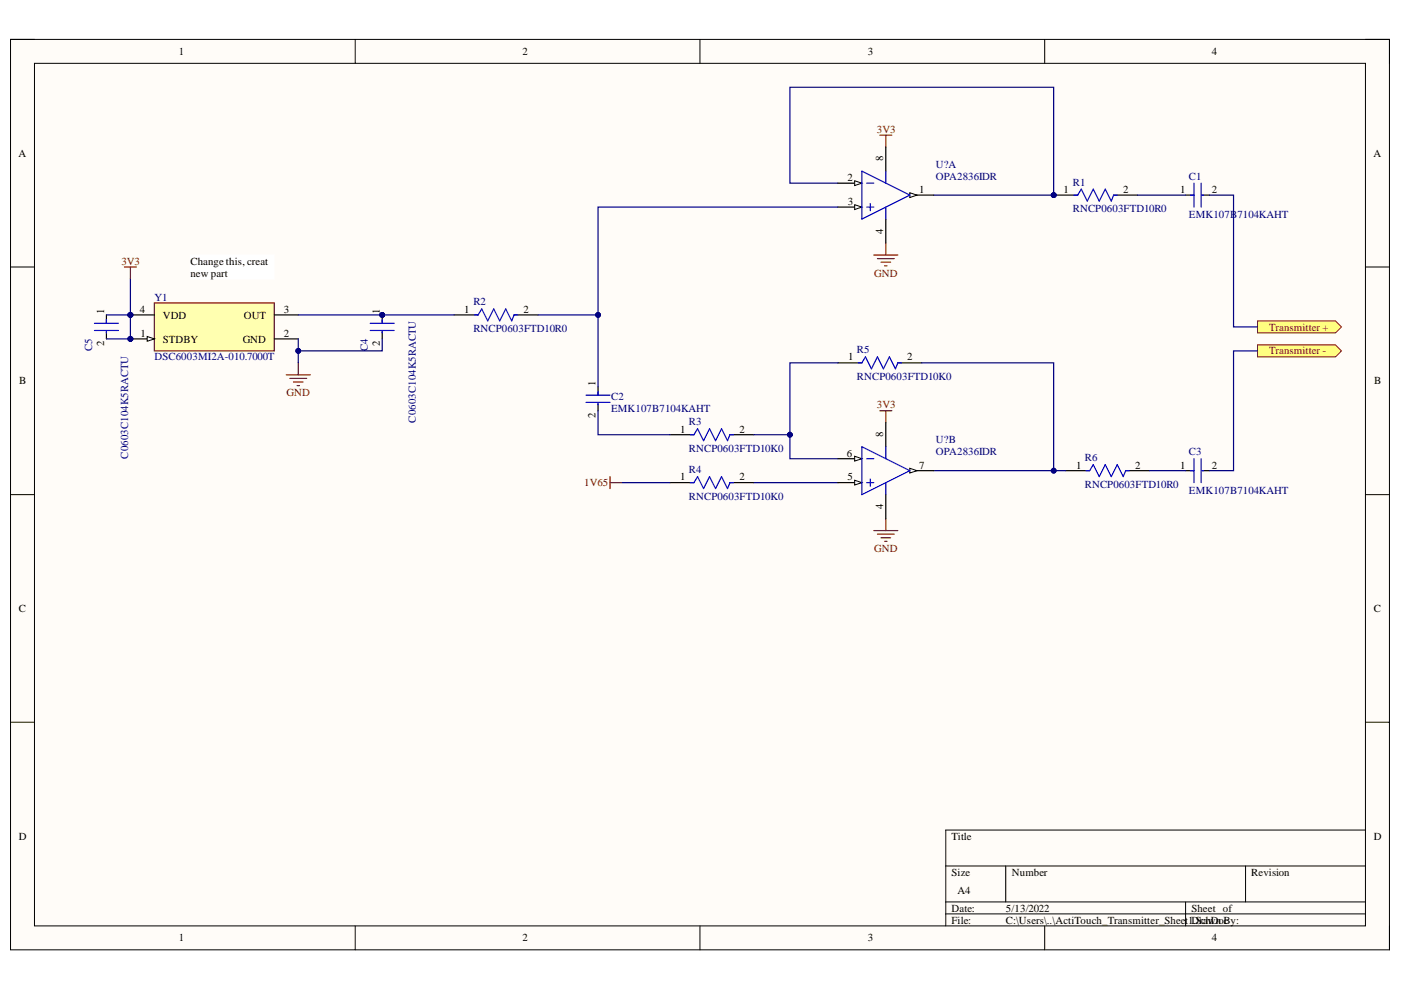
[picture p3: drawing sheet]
<svg xmlns="http://www.w3.org/2000/svg" width="297mm" height="210mm" viewBox="0 0 297 210" stroke-linecap="round" stroke-linejoin="round" font-family="sans-serif">
<defs><g id="words">
<g font-size="2.3">
<text x="37.9" y="11.7">1</text>
<text x="110.8" y="11.7">2</text>
<text x="184" y="11.7">3</text>
<text x="256.9" y="11.7">4</text>
<text x="3.9" y="33.3">A</text>
<text x="187.3" y="34.2" transform="rotate(-90 187.3 34.2)">8</text>
<text x="291.2" y="33.3">A</text>
<text x="179.7" y="38.4">2</text>
<text x="194.9" y="40.9">1</text>
<text x="225.5" y="40.9">1</text>
<text x="238.1" y="40.9">2</text>
<text x="250.2" y="40.9">1</text>
<text x="256.9" y="40.9">2</text>
<text x="179.7" y="43.5">3</text>
<text x="187.3" y="49.5" transform="rotate(-90 187.3 49.5)">4</text>
<text x="40.4" y="56.1">Change this, creat</text>
<text x="40.4" y="58.7">new part</text>
<text x="22.1" y="66.5" transform="rotate(-90 22.1 66.5)">1</text>
<text x="29.6" y="66.3">4</text>
<text x="29.8" y="71.4">1</text>
<text x="34.5" y="67.5">VDD</text>
<text x="51.7" y="67.5">OUT</text>
<text x="60.2" y="66.3">3</text>
<text x="60.2" y="71.4">2</text>
<text x="80.6" y="66.5" transform="rotate(-90 80.6 66.5)">1</text>
<text x="98.4" y="66.3">1</text>
<text x="111" y="66.3">2</text>
<text x="22.1" y="73.4" transform="rotate(-90 22.1 73.4)">2</text>
<text x="34.5" y="72.6">STDBY</text>
<text x="51.5" y="72.6">GND</text>
<text x="80.6" y="73.4" transform="rotate(-90 80.6 73.4)">2</text>
<text x="179.8" y="76.4">1</text>
<text x="192.3" y="76.4">2</text>
<text x="4.1" y="81.5">B</text>
<text x="126.3" y="81.8" transform="rotate(-90 126.3 81.8)">1</text>
<text x="291.4" y="81.5">B</text>
<text x="126.3" y="88.7" transform="rotate(-90 126.3 88.7)">2</text>
<text x="144.2" y="91.7">1</text>
<text x="156.8" y="91.7">2</text>
<text x="187.3" y="92.7" transform="rotate(-90 187.3 92.7)">8</text>
<text x="144.2" y="101.9">1</text>
<text x="156.8" y="101.9">2</text>
<text x="179.6" y="96.8">6</text>
<text x="179.7" y="101.9">5</text>
<text x="194.9" y="99.3">7</text>
<text x="228.1" y="99.3">1</text>
<text x="240.7" y="99.3">2</text>
<text x="250.2" y="99.3">1</text>
<text x="256.9" y="99.3">2</text>
<text x="187.3" y="108" transform="rotate(-90 187.3 108)">4</text>
<text x="4" y="129.8">C</text>
<text x="291.3" y="129.8">C</text>
<text x="4" y="178.1">D</text>
<text x="201.7" y="178.1">Title</text>
<text x="291.3" y="178.1">D</text>
<text x="201.7" y="185.7">Size</text>
<text x="214.5" y="185.7">Number</text>
<text x="265.3" y="185.7">Revision</text>
<text x="203" y="189.5">A4</text>
<text x="201.7" y="193.3">Date:</text>
<text x="201.7" y="195.8">File:</text>
<text x="213.2" y="193.3">5/13/2022</text>
<text x="213.2" y="195.8">C:\Users\..\ActiTouch_Transmitter_Sheet</text>
<text x="251.9" y="195.8">1Drawn c</text>
<text x="252.6" y="193.3">Sheet of</text>
<text x="253" y="195.8">.SchDoBy:</text>
<text x="37.9" y="199.6">1</text>
<text x="110.8" y="199.6">2</text>
<text x="184" y="199.6">3</text>
<text x="256.9" y="199.6">4</text>
</g>
<g font-size="2.3" fill="#800000">
<text x="185.9" y="28.2">3V3</text>
<text x="25.7" y="56.1">3V3</text>
<text x="185.3" y="58.7">GND</text>
<text x="269.1" y="70.1">Transmitter +</text>
<text x="269.1" y="75.2">Transmitter -</text>
<text x="60.8" y="84">GND</text>
<text x="185.9" y="86.6">3V3</text>
<text x="123.9" y="103.1">1V65</text>
<text x="185.3" y="117.1">GND</text>
</g>
<g font-size="2.3" fill="#000080">
<text x="198.4" y="35.6">U?A</text>
<text x="198.4" y="38.1">OPA2836IDR</text>
<text x="227.5" y="39.4">R1</text>
<text x="252.1" y="38.1">C1</text>
<text x="227.5" y="45">RNCP0603FTD10R0</text>
<text x="252.1" y="46.2">EMK107B7104KAHT</text>
<text x="32.7" y="63.7">Y1</text>
<text x="100.4" y="64.8">R2</text>
<text x="100.4" y="70.3">RNCP0603FTD10R0</text>
<text x="19.5" y="74.4" transform="rotate(-90 19.5 74.4)">C5</text>
<text x="32.7" y="76.4">DSC6003MI2A-010.7000T</text>
<text x="78" y="74.4" transform="rotate(-90 78 74.4)">C4</text>
<text x="181.7" y="74.9">R5</text>
<text x="181.7" y="80.5">RNCP0603FTD10K0</text>
<text x="88.2" y="89.6" transform="rotate(-90 88.2 89.6)">C0603C104K5RACTU</text>
<text x="129.6" y="84.8">C2</text>
<text x="129.6" y="87.3">EMK107B7104KAHT</text>
<text x="146.1" y="90.2">R3</text>
<text x="146.1" y="95.8">RNCP0603FTD10K0</text>
<text x="198.4" y="94">U?B</text>
<text x="27.2" y="97.2" transform="rotate(-90 27.2 97.2)">C0603C104K5RACTU</text>
<text x="146.1" y="100.4">R4</text>
<text x="198.4" y="96.5">OPA2836IDR</text>
<text x="230" y="97.8">R6</text>
<text x="252.1" y="96.5">C3</text>
<text x="146.1" y="105.9">RNCP0603FTD10K0</text>
<text x="230" y="103.4">RNCP0603FTD10R0</text>
<text x="252.1" y="104.7">EMK107B7104KAHT</text>
</g>
</g></defs>
<path d="M2.2 8.4h292.4v193h-292.4z" fill-rule="evenodd" fill="#fffcf8"/>
<path d="M2.2 8.4h292.4v193h-292.4z" fill="none" stroke="#000" stroke-width=".21"/>
<path d="M7.3 13.4h282.2v182.9h-282.2z" fill-rule="evenodd" fill="#fffcf8"/>
<g fill="none" stroke="#000" stroke-width=".21">
<path d="M2.2 8.4h5.1M7.3 13.4h282.2v182.9h-282.2zM75.3 8.4v5M148.4 8.4v5M221.5 8.4v5M289.5 8.4h5.1v5M2.2 56.6h5.1M289.5 56.6h5.1M2.2 104.9h5.1M289.5 104.9h5.1M2.2 153.1h5.1M289.5 153.1h5.1"/>
<path d="M289.5 176h-89v20.3M75.3 196.3v5.1M148.4 196.3v5.1M200.5 183.6h89M200.5 191.2h89M200.5 193.8h89M213.2 183.6v7.6M221.5 196.3v5.1M251.4 191.2v5.1M264.1 183.6v7.6M294.6 196.3v5.1"/>
</g>
<g fill="none" stroke="#800000" stroke-width=".25">
<path d="M186.5 28.7h2.6M187.8 28.7v2.5M185.3 54.1h5.1M186 54.8h3.6M186.8 55.6h2M187.6 56.4h.5M187.8 51.5v2.6M186.5 87.1h2.6M187.8 87.1v2.5M129.3 101.1v2.5M129.3 102.3h2.6M185.3 112.5h5.1"/>
<path d="M186 113.3h3.6M186.8 114h2M187.6 114.8h.5M187.8 109.9v2.6"/>
</g>
<path d="M251.4 41.4h1.7M254.9 41.4h1.6M96.3 66.8h5.1M109 66.8h5.1M126.8 82v1.8M126.8 85.6v1.5M251.4 99.8h1.7M254.9 99.8h1.6M142 102.3h5.1M154.8 102.3h5" fill="none" stroke="#000" stroke-width=".25"/>
<g fill="none" stroke="#00f" stroke-width=".25">
<path d="M253.1 38.8v5.1M254.7 38.8v5.1M252.4 41.4h.7M254.9 41.4h.3M100.6 66.8h.8l.7-1.3 1.3 2.5 1.3-2.5 1.2 2.5 1.3-2.5 1.3 2.5 .5-1.2h.8M124.3 83.8h5M124.3 85.3h5M126.8 83v.8M126.8 85.6v.2M252.4 99.8h.7M253.1 97.3v5M254.7 97.3v5"/>
<path d="M254.9 99.8h.3M146.4 102.3h.7l.8-1.2 1.3 2.5 1.2-2.5 1.3 2.5 1.3-2.5 1.2 2.5 .6-1.3h.7"/>
</g>
<circle cx="223.4" cy="41.4" r=".51" fill="#000080"/>
<circle cx="223.4" cy="41.4" r=".51" fill="none" stroke="#000080" stroke-width=".21"/>
<path d="M223.4 41.4h5.1" fill="none" stroke="#000" stroke-width=".25"/>
<circle cx="223.4" cy="41.4" r=".51" fill="#000080"/>
<circle cx="223.4" cy="41.4" r=".51" fill="none" stroke="#000080" stroke-width=".21"/>
<path d="M236.1 41.4h5.1M177.6 76.9h5.1M190.4 76.9h5M142 92.2h5.1M154.8 92.2h5M225.9 99.8h5.1M238.7 99.8h5" fill="none" stroke="#000" stroke-width=".25"/>
<path d="M227.7 41.4h.8l.8-1.3 1.2 2.5 1.3-2.5 1.3 2.5 1.2-2.5 1.3 2.5 .5-1.2h.8M182 76.9h.7l.8-1.2 1.3 2.5 1.2-2.5 1.3 2.5 1.3-2.5 1.2 2.5 .6-1.3h.7M146.4 92.2h.7l.8-1.3 1.3 2.5 1.2-2.5 1.3 2.5 1.3-2.5 1.2 2.5 .6-1.2h.7M230.3 99.8h.7l.8-1.3 1.3 2.6 1.2-2.6 1.3 2.6 1.3-2.6 1.2 2.6 .6-1.3h.7" fill="none" stroke="#00f" stroke-width=".25"/>
<circle cx="27.6" cy="66.8" r=".51" fill="#000080"/>
<circle cx="27.6" cy="66.8" r=".51" fill="none" stroke="#000080" stroke-width=".21"/>
<circle cx="27.6" cy="71.9" r=".51" fill="#000080"/>
<circle cx="27.6" cy="71.9" r=".51" fill="none" stroke="#000080" stroke-width=".21"/>
<path d="M32.7 64.2h25.5v10.2h-25.5z" fill-rule="evenodd" fill="#ffffb0"/>
<path d="M32.7 64.2h25.5v10.2h-25.5z" fill="none" stroke="#800000" stroke-width=".25"/>
<path d="M27.7 66.8h5" fill="none" stroke="#000" stroke-width=".25"/>
<circle cx="27.6" cy="66.8" r=".51" fill="#000080"/>
<circle cx="27.6" cy="66.8" r=".51" fill="none" stroke="#000080" stroke-width=".21"/>
<path d="M27.7 71.9h5M58.2 66.8h5" fill="none" stroke="#000" stroke-width=".25"/>
<path d="M31.2 71.3l1.5 .6-1.5 .5z" fill="#f8fcff"/>
<path d="M31.2 71.3l1.5 .6-1.5 .5z" fill="none" stroke="#000" stroke-width=".21"/>
<circle cx="27.6" cy="71.9" r=".51" fill="#000080"/>
<circle cx="27.6" cy="71.9" r=".51" fill="none" stroke="#000080" stroke-width=".21"/>
<path d="M58.2 71.9h5" fill="none" stroke="#000" stroke-width=".25"/>
<path d="M26.4 56.6h2.5M27.7 56.6v2.5M60.7 79.5h5.1M63.2 76.9v2.6M61.5 80.2h3.5M62.2 81h2.1M63 81.8h.5" fill="none" stroke="#800000" stroke-width=".25"/>
<path d="M177.6 38.8h-10.1v-20.3h55.9v22.9h-25.4" fill="none" stroke="#000080" stroke-width=".25"/>
<circle cx="223.4" cy="41.4" r=".51" fill="#000080"/>
<circle cx="223.4" cy="41.4" r=".51" fill="none" stroke="#000080" stroke-width=".21"/>
<path d="M241.2 41.4h10.2M114.1 66.8h12.7v15.2M243.7 99.8h7.7M131.9 102.3h10.1M159.9 102.3h17.7" fill="none" stroke="#000080" stroke-width=".25"/>
<circle cx="126.8" cy="66.8" r=".51" fill="#000080"/>
<circle cx="126.8" cy="66.8" r=".51" fill="none" stroke="#000080" stroke-width=".21"/>
<path d="M177.6 43.9h-50.8v22.9M126.8 87.1v5.1h15.2" fill="none" stroke="#000080" stroke-width=".25"/>
<circle cx="126.8" cy="66.8" r=".51" fill="#000080"/>
<circle cx="126.8" cy="66.8" r=".51" fill="none" stroke="#000080" stroke-width=".21"/>
<path d="M159.8 92.2h7.7" fill="none" stroke="#000080" stroke-width=".25"/>
<circle cx="167.5" cy="92.2" r=".51" fill="#000080"/>
<circle cx="167.5" cy="92.2" r=".51" fill="none" stroke="#000080" stroke-width=".21"/>
<path d="M195.4 76.9h28v22.9" fill="none" stroke="#000080" stroke-width=".25"/>
<circle cx="223.4" cy="99.8" r=".51" fill="#000080"/>
<circle cx="223.4" cy="99.8" r=".51" fill="none" stroke="#000080" stroke-width=".21"/>
<path d="M198 99.8h27.9" fill="none" stroke="#000080" stroke-width=".25"/>
<circle cx="223.4" cy="99.8" r=".51" fill="#000080"/>
<circle cx="223.4" cy="99.8" r=".51" fill="none" stroke="#000080" stroke-width=".21"/>
<path d="M63.2 66.8h33.1" fill="none" stroke="#000080" stroke-width=".25"/>
<circle cx="81" cy="66.8" r=".51" fill="#000080"/>
<circle cx="81" cy="66.8" r=".51" fill="none" stroke="#000080" stroke-width=".21"/>
<path d="M177.6 76.9h-10.1v20.4h10.1" fill="none" stroke="#000080" stroke-width=".25"/>
<circle cx="167.5" cy="92.2" r=".51" fill="#000080"/>
<circle cx="167.5" cy="92.2" r=".51" fill="none" stroke="#000080" stroke-width=".21"/>
<path d="M192.9 41.4h5.1" fill="none" stroke="#000" stroke-width=".25"/>
<path d="M192.9 40.9l1.5 .5-1.5 .5z" fill="#f8fcff"/>
<path d="M192.9 40.9l1.5 .5-1.5 .5z" fill="none" stroke="#000" stroke-width=".21"/>
<path d="M177.6 38.8h5.1" fill="none" stroke="#000" stroke-width=".25"/>
<path d="M181.2 38.3l1.5 .5-1.5 .5z" fill="#f8fcff"/>
<path d="M181.2 38.3l1.5 .5-1.5 .5z" fill="none" stroke="#000" stroke-width=".21"/>
<path d="M177.6 43.9h5.1" fill="none" stroke="#000" stroke-width=".25"/>
<path d="M181.2 43.4l1.5 .5-1.5 .5z" fill="#f8fcff"/>
<path d="M181.2 43.4l1.5 .5-1.5 .5z" fill="none" stroke="#000" stroke-width=".21"/>
<path d="M182.7 36.3l10.2 5.1-10.2 5.1zM183.7 38.8h1.6M187.8 36.3v2.5M183.7 43.9h1.6M184.5 43.1v1.6M187.8 43.9v2.6" fill="none" stroke="#00f" stroke-width=".25"/>
<path d="M187.8 31.2v5.1M187.8 46.5v5M177.6 102.3h5.1" fill="none" stroke="#000" stroke-width=".25"/>
<path d="M181.2 101.8l1.5 .5-1.5 .5z" fill="#f8fcff"/>
<path d="M181.2 101.8l1.5 .5-1.5 .5z" fill="none" stroke="#000" stroke-width=".21"/>
<path d="M177.6 97.3h5.1" fill="none" stroke="#000" stroke-width=".25"/>
<path d="M181.2 96.7l1.5 .6-1.5 .5z" fill="#f8fcff"/>
<path d="M181.2 96.7l1.5 .6-1.5 .5z" fill="none" stroke="#000" stroke-width=".21"/>
<path d="M192.9 99.8h5.1" fill="none" stroke="#000" stroke-width=".25"/>
<path d="M192.9 99.3l1.5 .5-1.5 .5z" fill="#f8fcff"/>
<path d="M192.9 99.3l1.5 .5-1.5 .5z" fill="none" stroke="#000" stroke-width=".21"/>
<path d="M182.7 94.7l10.2 5.1-10.2 5.1zM183.7 97.3h1.6M187.8 94.7v2.6M183.7 102.3h1.6M184.5 101.6v1.5M187.8 102.3v2.6" fill="none" stroke="#00f" stroke-width=".25"/>
<path d="M187.8 89.6v5.1M187.8 104.9v5" fill="none" stroke="#000" stroke-width=".25"/>
<path d="M266.6 68h16.5l1.3 1.3-1.3 1.3h-16.5z" fill-rule="evenodd" fill="#ffff80"/>
<path d="M266.6 68h16.5l1.3 1.3-1.3 1.3h-16.5z" fill="none" stroke="#800000" stroke-width=".21"/>
<path d="M266.6 73.1h16.5l1.3 1.3-1.3 1.3h-16.5z" fill-rule="evenodd" fill="#ffff80"/>
<path d="M266.6 73.1h16.5l1.3 1.3-1.3 1.3h-16.5z" fill="none" stroke="#800000" stroke-width=".21"/>
<path d="M256.5 41.4h5v27.9h5.1M266.6 74.4h-5.1v25.4h-5" fill="none" stroke="#000080" stroke-width=".25"/>
<path d="M40.4 54.1h17.8v5h-17.8z" fill-rule="evenodd" fill="#fff"/>
<path d="M40.4 54.1h17.8v5h-17.8z" fill="none" stroke="#fff" stroke-width=".21"/>
<circle cx="81" cy="66.8" r=".51" fill="#000080"/>
<circle cx="81" cy="66.8" r=".51" fill="none" stroke="#000080" stroke-width=".21"/>
<path d="M81 66.8v1.7" fill="none" stroke="#000" stroke-width=".25"/>
<circle cx="81" cy="66.8" r=".51" fill="#000080"/>
<circle cx="81" cy="66.8" r=".51" fill="none" stroke="#000080" stroke-width=".21"/>
<path d="M81 70.3v1.6" fill="none" stroke="#000" stroke-width=".25"/>
<path d="M78.5 68.5h5.1M78.5 70.1h5.1M81 67.8v.7M81 70.3v.3" fill="none" stroke="#00f" stroke-width=".25"/>
<path d="M81 71.9v2.5h-17.8" fill="none" stroke="#000080" stroke-width=".25"/>
<circle cx="63.2" cy="74.4" r=".51" fill="#000080"/>
<circle cx="63.2" cy="74.4" r=".51" fill="none" stroke="#000080" stroke-width=".21"/>
<path d="M63.2 71.9v5" fill="none" stroke="#000080" stroke-width=".25"/>
<circle cx="63.2" cy="74.4" r=".51" fill="#000080"/>
<circle cx="63.2" cy="74.4" r=".51" fill="none" stroke="#000080" stroke-width=".21"/>
<path d="M22.6 66.8v1.7M22.6 70.3v1.6" fill="none" stroke="#000" stroke-width=".25"/>
<path d="M20 68.5h5.1M20 70.1h5.1M22.6 67.8v.7M22.6 70.3v.3" fill="none" stroke="#00f" stroke-width=".25"/>
<path d="M22.6 66.8h5.1" fill="none" stroke="#000080" stroke-width=".25"/>
<circle cx="27.6" cy="66.8" r=".51" fill="#000080"/>
<circle cx="27.6" cy="66.8" r=".51" fill="none" stroke="#000080" stroke-width=".21"/>
<path d="M27.7 59.1v12.8h-5.1" fill="none" stroke="#000080" stroke-width=".25"/>
<circle cx="27.6" cy="71.9" r=".51" fill="#000080"/>
<circle cx="27.6" cy="71.9" r=".51" fill="none" stroke="#000080" stroke-width=".21"/>
<circle cx="27.6" cy="66.8" r=".51" fill="#000080"/>
<circle cx="27.6" cy="66.8" r=".51" fill="none" stroke="#000080" stroke-width=".21"/>
<use href="#words"/>
</svg>
